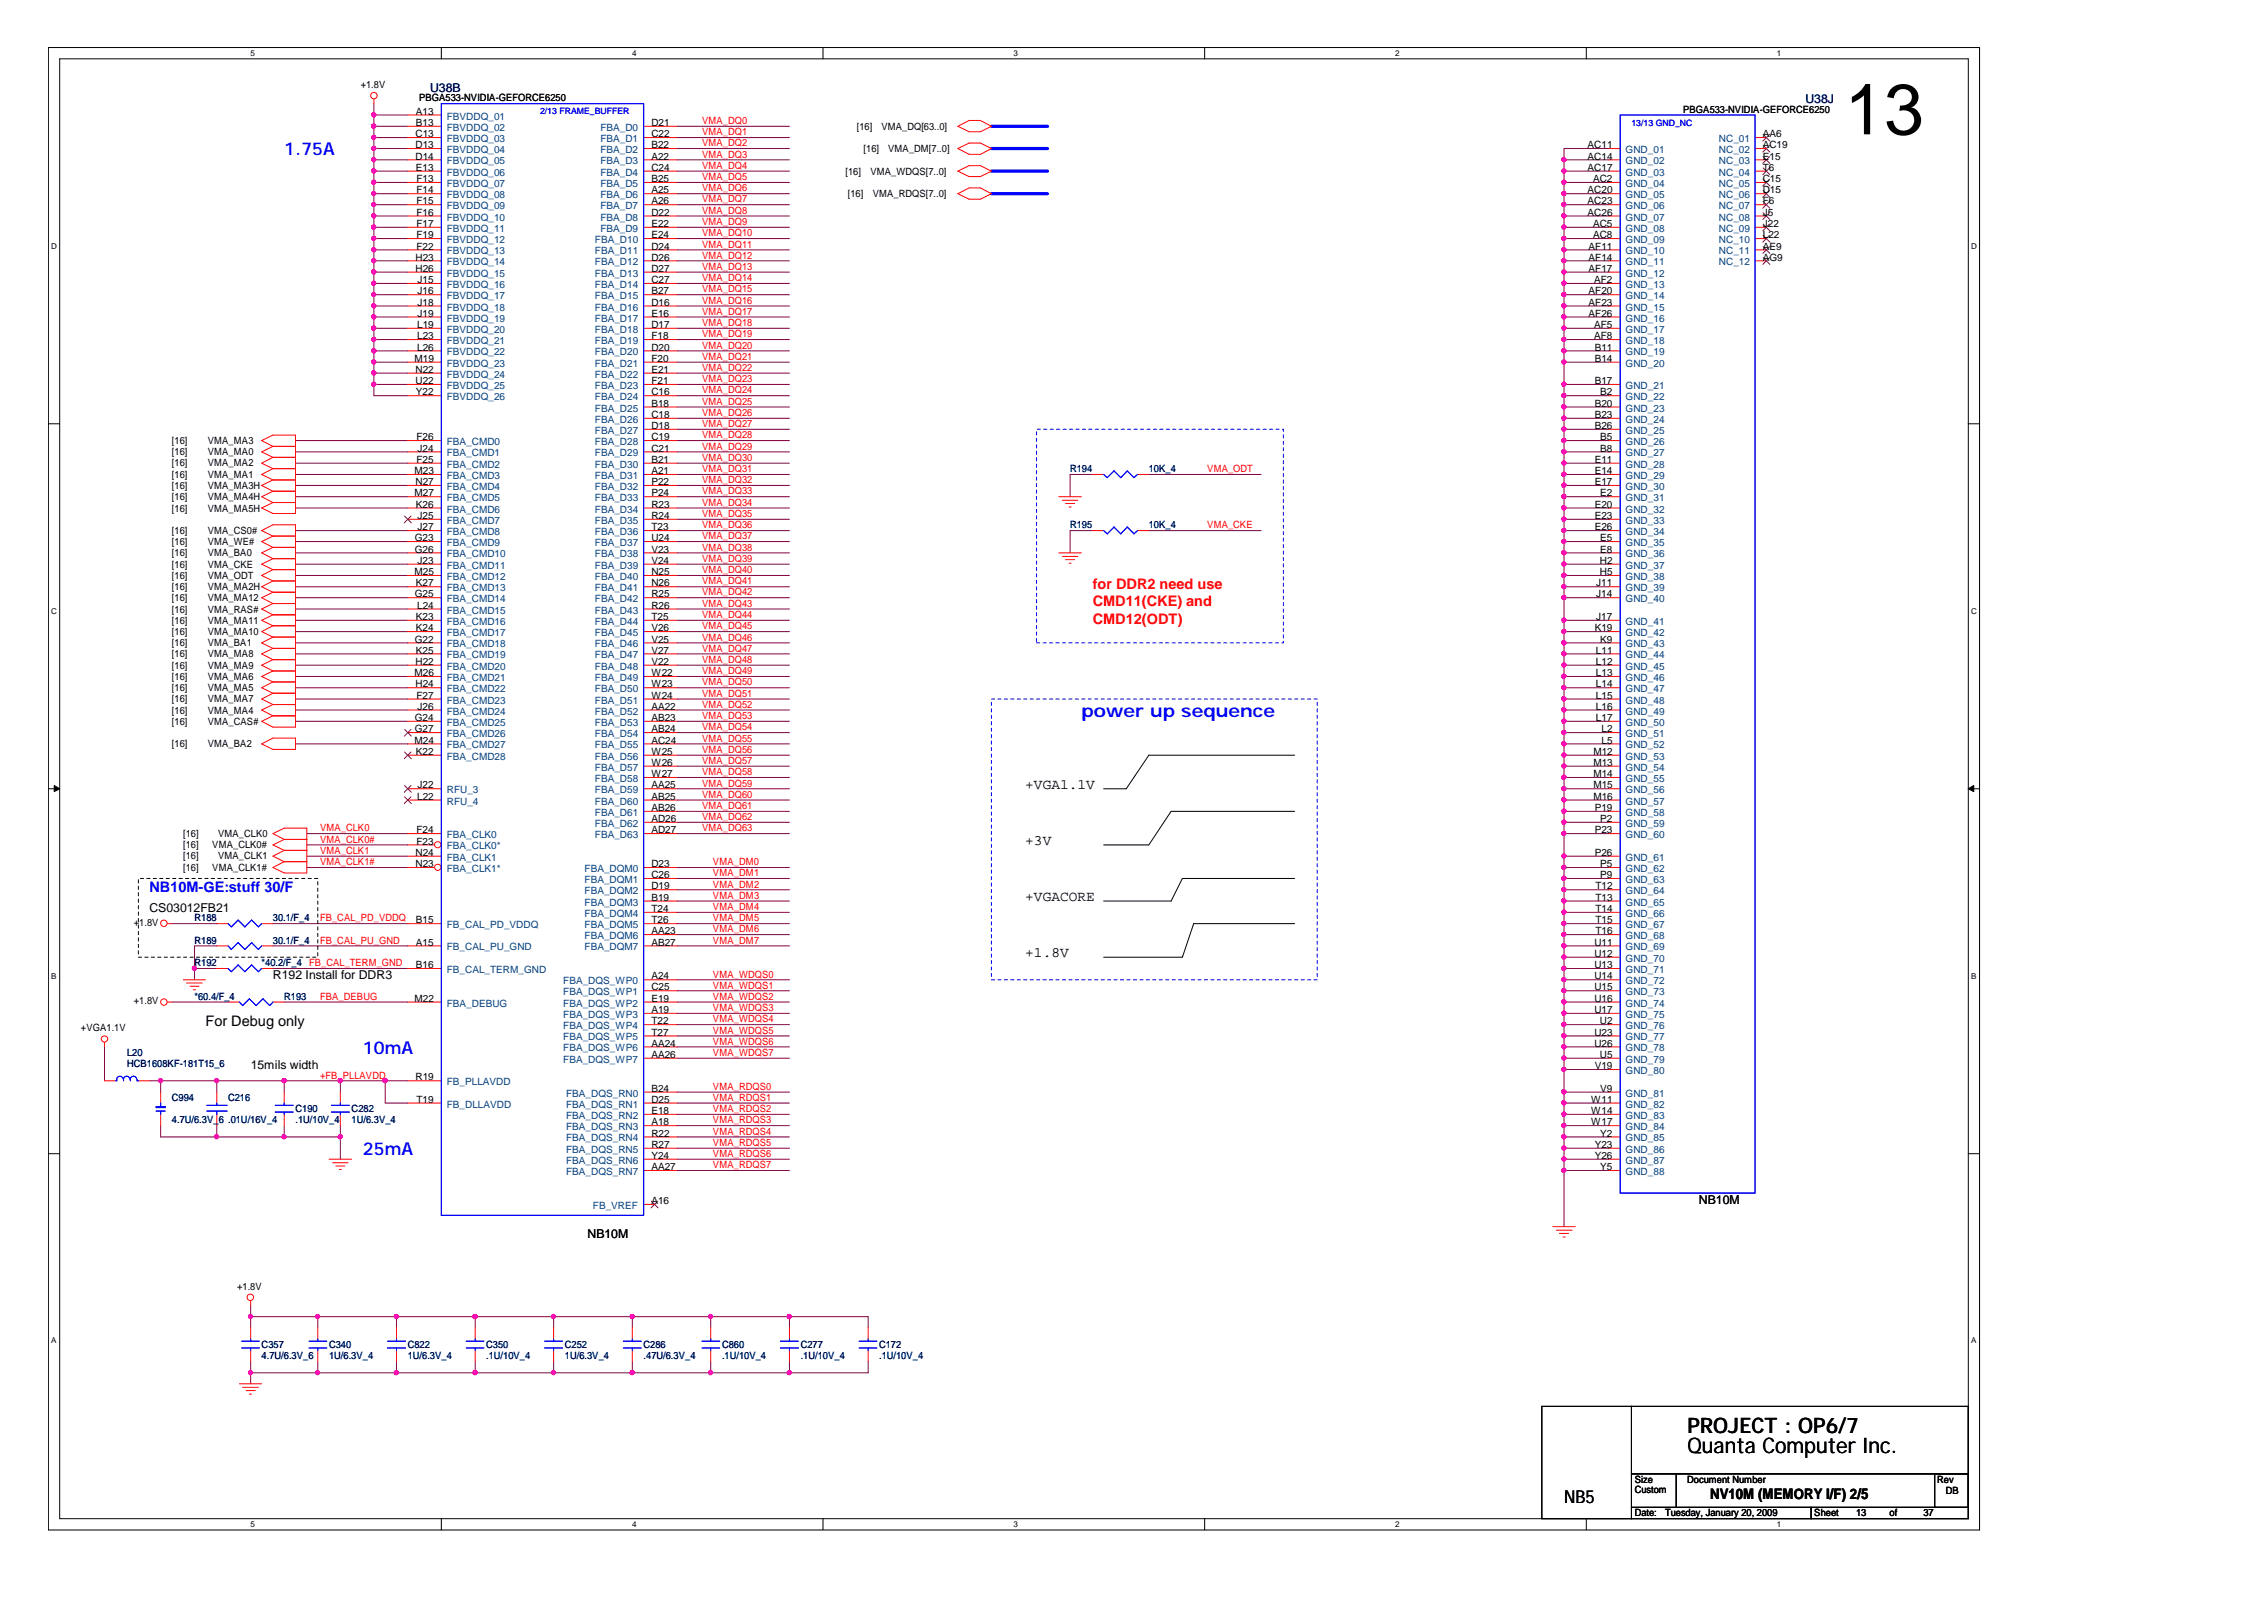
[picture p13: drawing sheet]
<svg xmlns="http://www.w3.org/2000/svg" width="297mm" height="210mm" viewBox="0 0 297 210" stroke-linecap="round" stroke-linejoin="round" font-family="sans-serif">
<defs><g id="words">
<text font-size="9.4" x="242.1" y="17.6">13</text>
<g font-size="2.8">
<text x="221.4" y="190.6">Quanta Computer Inc.</text>
<text x="221.4" y="188">PROJECT : OP6/7</text>
</g>
<g font-size="2.3" fill="#00f">
<text x="37.3" y="20.4">1.75A</text>
<text x="141.9" y="94">power up sequence</text>
<text x="47.6" y="138.2">10mA</text>
<text x="47.6" y="151.5">25mA</text>
</g>
<text font-size="2.3" x="205.2" y="197.1">NB5</text>
<g font-size="1.9" fill="#f00">
<text x="143.4" y="77.3">for DDR2 need use</text>
<text x="143.4" y="79.6">CMD11(CKE) and</text>
<text x="143.4" y="81.8">CMD12(ODT)</text>
</g>
<g font-size="1.9">
<text x="134.5" y="103.5">+VGA1.1V</text>
<text x="134.5" y="110.8">+3V</text>
<text x="134.5" y="118.2">+VGACORE</text>
<text x="134.5" y="125.6">+1.8V</text>
<text x="27" y="134.6">For Debug only</text>
<text x="224.4" y="196.6">NV10M (MEMORY I/F) 2/5</text>
</g>
<text font-size="1.9" fill="#00f" x="19.6" y="117">NB10M-GE:stuff 30/F</text>
<g font-size="1.6" fill="#000080">
<text x="56.4" y="12.1">U38B</text>
<text x="236.9" y="13.6">U38J</text>
</g>
<g font-size="1.6">
<text x="19.6" y="119.6">CS03012FB21</text>
<text x="35.8" y="128.5">R192 Install for DDR3</text>
<text x="32.9" y="140.3">15mils width</text>
<text x="222.9" y="158">NB10M</text>
<text x="77.1" y="162.4">NB10M</text>
</g>
<g font-size="1.3">
<text x="47.3" y="11.6">+1.8V</text>
<text x="54.6" y="16.5">B13</text>
<text x="54.6" y="15">A13</text>
<text x="55" y="13.3">PBGA533-NVIDIA-GEFORCE6250</text>
<text x="85.5" y="16.5">D21</text>
<text x="112.4" y="17">[16]</text>
<text x="115.7" y="17">VMA_DQ[63..0]</text>
<text x="220.9" y="14.8">PBGA533-NVIDIA-GEFORCE6250</text>
<text x="54.5" y="20.9">D14</text>
<text x="54.5" y="19.4">D13</text>
<text x="54.5" y="18">C13</text>
<text x="54.6" y="22.4">E13</text>
<text x="54.7" y="23.9">F13</text>
<text x="85.5" y="23.9">B25</text>
<text x="85.5" y="22.4">C24</text>
<text x="85.5" y="20.9">A22</text>
<text x="85.5" y="19.4">B22</text>
<text x="85.5" y="18">C22</text>
<text x="111" y="22.9">[16]</text>
<text x="113.3" y="20">[16]</text>
<text x="114.2" y="22.9">VMA_WDQS[7..0]</text>
<text x="116.5" y="20">VMA_DM[7..0]</text>
<text x="208.3" y="22.4">AC17</text>
<text x="208.3" y="20.9">AC14</text>
<text x="208.3" y="19.4">AC11</text>
<text x="209" y="23.9">AC2</text>
<text x="231.3" y="22.4">T6</text>
<text x="231.3" y="20.9">E15</text>
<text x="231.3" y="19.4">AC19</text>
<text x="231.3" y="18">AA6</text>
<text x="231.3" y="23.9">C15</text>
<text x="54.7" y="29.8">F17</text>
<text x="54.7" y="28.3">F16</text>
<text x="54.7" y="26.8">F15</text>
<text x="54.7" y="25.4">F14</text>
<text x="85.5" y="29.8">E22</text>
<text x="85.5" y="28.3">D22</text>
<text x="85.5" y="26.8">A26</text>
<text x="85.5" y="25.4">A25</text>
<text x="111.3" y="25.8">[16]</text>
<text x="114.5" y="25.8">VMA_RDQS[7..0]</text>
<text x="208.3" y="28.3">AC26</text>
<text x="208.3" y="26.8">AC23</text>
<text x="208.3" y="25.4">AC20</text>
<text x="209" y="29.8">AC5</text>
<text x="231.3" y="25.4">D15</text>
<text x="231.3" y="26.8">F6</text>
<text x="231.3" y="28.3">J5</text>
<text x="231.3" y="29.8">J22</text>
<text x="54.5" y="35.7">H26</text>
<text x="54.5" y="34.2">H23</text>
<text x="54.7" y="32.7">F22</text>
<text x="54.7" y="31.3">F19</text>
<text x="85.5" y="35.7">D27</text>
<text x="85.5" y="34.2">D26</text>
<text x="85.5" y="32.7">D24</text>
<text x="85.5" y="31.3">E24</text>
<text x="208.4" y="35.7">AF17</text>
<text x="208.4" y="34.2">AF14</text>
<text x="208.4" y="32.7">AF11</text>
<text x="209" y="31.3">AC8</text>
<text x="231.3" y="31.3">L22</text>
<text x="231.3" y="32.7">AE9</text>
<text x="231.3" y="34.2">AG9</text>
<text x="54.8" y="41.5">J19</text>
<text x="54.8" y="40.1">J18</text>
<text x="54.8" y="38.6">J16</text>
<text x="54.8" y="37.1">J15</text>
<text x="85.5" y="41.5">E16</text>
<text x="85.5" y="40.1">D16</text>
<text x="85.5" y="38.6">B27</text>
<text x="85.5" y="37.1">C27</text>
<text x="208.4" y="41.5">AF26</text>
<text x="208.4" y="40.1">AF23</text>
<text x="208.4" y="38.6">AF20</text>
<text x="209.2" y="37.1">AF2</text>
<text x="54.4" y="47.5">M19</text>
<text x="54.7" y="46">L26</text>
<text x="54.7" y="44.5">L23</text>
<text x="54.7" y="43">L19</text>
<text x="85.5" y="47.5">F20</text>
<text x="85.5" y="46">D20</text>
<text x="85.5" y="44.5">F18</text>
<text x="85.5" y="43">D17</text>
<text x="209.2" y="44.5">AF8</text>
<text x="209.2" y="43">AF5</text>
<text x="209.3" y="47.5">B14</text>
<text x="209.3" y="46">B11</text>
<text x="54.5" y="50.4">U22</text>
<text x="54.5" y="48.9">N22</text>
<text x="54.6" y="51.9">Y22</text>
<text x="85.5" y="53.4">B18</text>
<text x="85.5" y="51.9">C16</text>
<text x="85.5" y="50.4">F21</text>
<text x="85.5" y="48.9">E21</text>
<text x="209.3" y="53.4">B20</text>
<text x="209.3" y="50.4">B17</text>
<text x="210" y="51.9">B2</text>
<text x="22.6" y="58.3">[16]</text>
<text x="22.6" y="59.7">[16]</text>
<text x="27.3" y="58.3">VMA_MA3</text>
<text x="27.3" y="59.7">VMA_MA0</text>
<text x="54.7" y="57.8">F26</text>
<text x="54.8" y="59.2">J24</text>
<text x="85.5" y="59.2">C21</text>
<text x="85.5" y="57.8">C19</text>
<text x="85.5" y="56.3">D18</text>
<text x="85.5" y="54.8">C18</text>
<text x="209.3" y="56.3">B26</text>
<text x="209.3" y="54.8">B23</text>
<text x="210" y="59.2">B8</text>
<text x="210" y="57.8">B5</text>
<text x="22.6" y="61.2">[16]</text>
<text x="22.6" y="62.7">[16]</text>
<text x="22.6" y="64.1">[16]</text>
<text x="22.6" y="65.6">[16]</text>
<text x="27.3" y="61.2">VMA_MA2</text>
<text x="27.3" y="62.7">VMA_MA1</text>
<text x="27.3" y="64.1">VMA_MA3H</text>
<text x="27.3" y="65.6">VMA_MA4H</text>
<text x="54.4" y="65.1">M27</text>
<text x="54.4" y="62.2">M23</text>
<text x="54.5" y="63.6">N27</text>
<text x="54.7" y="60.7">F25</text>
<text x="85.5" y="65.1">P24</text>
<text x="85.5" y="63.6">P22</text>
<text x="85.5" y="62.2">A21</text>
<text x="85.5" y="60.7">B21</text>
<text x="209.3" y="63.6">E17</text>
<text x="209.3" y="62.2">E14</text>
<text x="209.3" y="60.7">E11</text>
<text x="210" y="65.1">E2</text>
<text x="22.6" y="67.1">[16]</text>
<text x="22.6" y="70">[16]</text>
<text x="22.6" y="71.5">[16]</text>
<text x="27.3" y="67.1">VMA_MA5H</text>
<text x="27.3" y="70">VMA_CS0#</text>
<text x="27.3" y="71.5">VMA_WE#</text>
<text x="54.4" y="71">G23</text>
<text x="54.6" y="66.6">K26</text>
<text x="54.8" y="69.6">J27</text>
<text x="54.8" y="68.1">J25</text>
<text x="85.5" y="71">U24</text>
<text x="85.5" y="69.6">T23</text>
<text x="85.5" y="68.1">R24</text>
<text x="85.5" y="66.6">R23</text>
<text x="209.3" y="69.6">E26</text>
<text x="209.3" y="68.1">E23</text>
<text x="209.3" y="66.6">E20</text>
<text x="210" y="71">E5</text>
<text x="22.6" y="73">[16]</text>
<text x="22.6" y="74.5">[16]</text>
<text x="22.6" y="75.9">[16]</text>
<text x="22.6" y="77.4">[16]</text>
<text x="27.3" y="73">VMA_BA0</text>
<text x="27.3" y="74.5">VMA_CKE</text>
<text x="27.3" y="75.9">VMA_ODT</text>
<text x="27.3" y="77.4">VMA_MA2H</text>
<text x="54.4" y="75.5">M25</text>
<text x="54.4" y="72.5">G26</text>
<text x="54.6" y="76.9">K27</text>
<text x="54.8" y="74">J23</text>
<text x="85.5" y="76.9">N26</text>
<text x="85.5" y="75.5">N25</text>
<text x="85.5" y="74">V24</text>
<text x="85.5" y="72.5">V23</text>
<text x="209.5" y="76.9">J11</text>
<text x="209.9" y="75.5">H5</text>
<text x="209.9" y="74">H2</text>
<text x="210" y="72.5">E8</text>
<text x="22.6" y="81.8">[16]</text>
<text x="22.6" y="78.9">[16]</text>
<text x="22.6" y="80.4">[16]</text>
<text x="22.6" y="83.3">[16]</text>
<text x="27.3" y="81.8">VMA_MA11</text>
<text x="27.3" y="78.9">VMA_MA12</text>
<text x="27.3" y="80.4">VMA_RAS#</text>
<text x="27.3" y="83.3">VMA_MA10</text>
<text x="54.4" y="78.4">G25</text>
<text x="54.6" y="82.8">K24</text>
<text x="54.6" y="81.3">K23</text>
<text x="54.7" y="79.9">L24</text>
<text x="85.5" y="82.8">V26</text>
<text x="85.5" y="81.3">T25</text>
<text x="85.5" y="79.9">R26</text>
<text x="85.5" y="78.4">R25</text>
<text x="209.3" y="82.8">K19</text>
<text x="209.5" y="81.3">J17</text>
<text x="209.5" y="78.4">J14</text>
<text x="22.6" y="84.8">[16]</text>
<text x="22.6" y="86.2">[16]</text>
<text x="22.6" y="87.7">[16]</text>
<text x="22.6" y="89.2">[16]</text>
<text x="27.3" y="84.8">VMA_BA1</text>
<text x="27.3" y="86.2">VMA_MA8</text>
<text x="27.3" y="87.7">VMA_MA9</text>
<text x="27.3" y="89.2">VMA_MA6</text>
<text x="54.4" y="88.7">M26</text>
<text x="54.4" y="84.3">G22</text>
<text x="54.5" y="87.2">H22</text>
<text x="54.6" y="85.7">K25</text>
<text x="85.5" y="88.7">W22</text>
<text x="85.5" y="87.2">V22</text>
<text x="85.5" y="85.7">V27</text>
<text x="85.5" y="84.3">V25</text>
<text x="209.4" y="88.7">L13</text>
<text x="209.4" y="87.2">L12</text>
<text x="209.4" y="85.7">L11</text>
<text x="210" y="84.3">K9</text>
<text x="22.6" y="92.1">[16]</text>
<text x="22.6" y="90.6">[16]</text>
<text x="22.6" y="93.6">[16]</text>
<text x="22.6" y="95.1">[16]</text>
<text x="27.3" y="92.1">VMA_MA7</text>
<text x="27.3" y="90.6">VMA_MA5</text>
<text x="27.3" y="93.6">VMA_MA4</text>
<text x="27.3" y="95.1">VMA_CAS#</text>
<text x="54.4" y="94.6">G24</text>
<text x="54.5" y="90.2">H24</text>
<text x="54.7" y="91.7">F27</text>
<text x="54.8" y="93.1">J26</text>
<text x="85.5" y="94.6">AB23</text>
<text x="85.5" y="93.1">AA22</text>
<text x="85.5" y="91.7">W24</text>
<text x="85.5" y="90.2">W23</text>
<text x="209.4" y="94.6">L17</text>
<text x="209.4" y="93.1">L16</text>
<text x="209.4" y="91.7">L15</text>
<text x="209.4" y="90.2">L14</text>
<text x="22.6" y="98">[16]</text>
<text x="27.3" y="98">VMA_BA2</text>
<text x="54.4" y="97.6">M24</text>
<text x="54.4" y="96.1">G27</text>
<text x="54.6" y="99">K22</text>
<text x="85.5" y="102">W27</text>
<text x="85.5" y="100.5">W26</text>
<text x="85.5" y="99">W25</text>
<text x="85.5" y="97.6">AC24</text>
<text x="85.5" y="96.1">AB24</text>
<text x="209.1" y="102">M14</text>
<text x="209.1" y="100.5">M13</text>
<text x="209.1" y="99">M12</text>
<text x="210.1" y="97.6">L5</text>
<text x="210.1" y="96.1">L2</text>
<text x="54.7" y="104.9">L22</text>
<text x="54.8" y="103.4">J22</text>
<text x="85.5" y="107.8">AD26</text>
<text x="85.5" y="106.4">AB26</text>
<text x="85.5" y="104.9">AB25</text>
<text x="85.5" y="103.4">AA25</text>
<text x="209.1" y="104.9">M16</text>
<text x="209.1" y="103.4">M15</text>
<text x="209.3" y="106.4">P19</text>
<text x="210" y="107.8">P2</text>
<text x="24" y="112.7">[16]</text>
<text x="24" y="111.3">[16]</text>
<text x="24" y="109.8">[16]</text>
<text x="27.9" y="111.3">VMA_CLK0#</text>
<text x="28.6" y="112.7">VMA_CLK1</text>
<text x="28.6" y="109.8">VMA_CLK0</text>
<text x="54.5" y="113.8">N23</text>
<text x="54.5" y="112.3">N24</text>
<text x="54.7" y="110.8">F23</text>
<text x="54.7" y="109.3">F24</text>
<text x="85.5" y="113.8">D23</text>
<text x="85.5" y="109.3">AD27</text>
<text x="209.3" y="112.3">P26</text>
<text x="209.3" y="109.3">P23</text>
<text x="210" y="113.8">P5</text>
<text x="24" y="114.2">[16]</text>
<text x="27.9" y="114.2">VMA_CLK1#</text>
<text x="85.5" y="119.6">T24</text>
<text x="85.5" y="118.2">B19</text>
<text x="85.5" y="116.7">D19</text>
<text x="85.5" y="115.2">C26</text>
<text x="209.3" y="119.6">T14</text>
<text x="209.3" y="118.2">T13</text>
<text x="209.3" y="116.7">T12</text>
<text x="210" y="115.2">P9</text>
<text x="17.6" y="121.5">+1.8V</text>
<text x="54.6" y="124.1">A15</text>
<text x="54.6" y="121.1">B15</text>
<text x="85.5" y="124.1">AB27</text>
<text x="85.5" y="122.6">AA23</text>
<text x="85.5" y="121.1">T26</text>
<text x="209.2" y="125.5">U12</text>
<text x="209.2" y="124.1">U11</text>
<text x="209.3" y="122.6">T16</text>
<text x="209.3" y="121.1">T15</text>
<text x="17.6" y="131.8">+1.8V</text>
<text x="54.4" y="131.4">M22</text>
<text x="54.6" y="127">B16</text>
<text x="85.5" y="131.4">E19</text>
<text x="85.5" y="129.9">C25</text>
<text x="85.5" y="128.5">A24</text>
<text x="209.2" y="131.4">U16</text>
<text x="209.2" y="129.9">U15</text>
<text x="209.2" y="128.5">U14</text>
<text x="209.2" y="127">U13</text>
<text x="10.6" y="135.3">+VGA1.1V</text>
<text x="85.5" y="137.3">AA24</text>
<text x="85.5" y="135.9">T27</text>
<text x="85.5" y="134.4">T22</text>
<text x="85.5" y="132.9">A19</text>
<text x="209.2" y="137.3">U26</text>
<text x="209.2" y="135.9">U23</text>
<text x="209.2" y="132.9">U17</text>
<text x="209.9" y="134.4">U2</text>
<text x="54.5" y="141.7">R19</text>
<text x="85.5" y="143.2">B24</text>
<text x="85.5" y="138.8">AA26</text>
<text x="209.3" y="140.3">V19</text>
<text x="209.9" y="138.8">U5</text>
<text x="210" y="143.2">V9</text>
<text x="54.7" y="144.7">T19</text>
<text x="85.5" y="149.1">R22</text>
<text x="85.5" y="147.6">A18</text>
<text x="85.5" y="146.1">E18</text>
<text x="85.5" y="144.7">D25</text>
<text x="208.8" y="147.6">W17</text>
<text x="208.8" y="146.1">W14</text>
<text x="208.8" y="144.7">W11</text>
<text x="210" y="149.1">Y2</text>
<text x="85.5" y="153.5">AA27</text>
<text x="85.5" y="152">Y24</text>
<text x="85.5" y="150.6">R27</text>
<text x="209.3" y="152">Y26</text>
<text x="209.3" y="150.6">Y23</text>
<text x="210" y="153.5">Y5</text>
<text x="85.5" y="158">A16</text>
<text x="31.1" y="169.2">+1.8V</text>
<text x="214.5" y="194.5">Size</text>
<text x="214.5" y="195.8">Custom</text>
<text x="221.4" y="194.5">Document Number</text>
<text x="254.2" y="194.5">Rev</text>
<text x="255.3" y="196">DB</text>
<text x="214.5" y="198.9">Date:</text>
<text x="218.5" y="198.9">Tuesday, January 20, 2009</text>
<text x="238.1" y="198.9">Sheet</text>
<text x="243.5" y="198.9">13</text>
<text x="247.9" y="198.9">of</text>
<text x="252.4" y="198.9">37</text>
</g>
<g font-size="1.3" fill="#004080">
<text x="58.6" y="17.2">FBVDDQ_02</text>
<text x="58.6" y="15.7">FBVDDQ_01</text>
<text x="78.8" y="17.2">FBA_D0</text>
<text x="58.6" y="23">FBVDDQ_06</text>
<text x="58.6" y="21.6">FBVDDQ_05</text>
<text x="58.6" y="20.1">FBVDDQ_04</text>
<text x="58.6" y="18.6">FBVDDQ_03</text>
<text x="78.8" y="23">FBA_D4</text>
<text x="78.8" y="21.6">FBA_D3</text>
<text x="78.8" y="20.1">FBA_D2</text>
<text x="78.8" y="18.6">FBA_D1</text>
<text x="213.3" y="23">GND_03</text>
<text x="213.3" y="21.6">GND_02</text>
<text x="213.3" y="20.1">GND_01</text>
<text x="225.6" y="23">NC_04</text>
<text x="225.6" y="21.6">NC_03</text>
<text x="225.6" y="20.1">NC_02</text>
<text x="225.6" y="18.6">NC_01</text>
<text x="58.6" y="28.9">FBVDDQ_10</text>
<text x="58.6" y="27.4">FBVDDQ_09</text>
<text x="58.6" y="26">FBVDDQ_08</text>
<text x="58.6" y="24.5">FBVDDQ_07</text>
<text x="78.8" y="28.9">FBA_D8</text>
<text x="78.8" y="27.4">FBA_D7</text>
<text x="78.8" y="26">FBA_D6</text>
<text x="78.8" y="24.5">FBA_D5</text>
<text x="213.3" y="28.9">GND_07</text>
<text x="213.3" y="27.4">GND_06</text>
<text x="213.3" y="26">GND_05</text>
<text x="213.3" y="24.5">GND_04</text>
<text x="225.6" y="24.5">NC_05</text>
<text x="225.6" y="26">NC_06</text>
<text x="225.6" y="27.4">NC_07</text>
<text x="225.6" y="28.9">NC_08</text>
<text x="58.6" y="34.8">FBVDDQ_14</text>
<text x="58.6" y="33.4">FBVDDQ_13</text>
<text x="58.6" y="31.9">FBVDDQ_12</text>
<text x="58.6" y="30.4">FBVDDQ_11</text>
<text x="78.1" y="34.8">FBA_D12</text>
<text x="78.1" y="33.4">FBA_D11</text>
<text x="78.1" y="31.9">FBA_D10</text>
<text x="78.8" y="30.4">FBA_D9</text>
<text x="213.3" y="34.8">GND_11</text>
<text x="213.3" y="33.4">GND_10</text>
<text x="213.3" y="31.9">GND_09</text>
<text x="213.3" y="30.4">GND_08</text>
<text x="225.6" y="30.4">NC_09</text>
<text x="225.6" y="31.9">NC_10</text>
<text x="225.6" y="33.4">NC_11</text>
<text x="225.6" y="34.8">NC_12</text>
<text x="58.6" y="40.7">FBVDDQ_18</text>
<text x="58.6" y="39.3">FBVDDQ_17</text>
<text x="58.6" y="37.8">FBVDDQ_16</text>
<text x="58.6" y="36.3">FBVDDQ_15</text>
<text x="78.1" y="40.7">FBA_D16</text>
<text x="78.1" y="39.3">FBA_D15</text>
<text x="78.1" y="37.8">FBA_D14</text>
<text x="78.1" y="36.3">FBA_D13</text>
<text x="213.3" y="40.7">GND_15</text>
<text x="213.3" y="39.3">GND_14</text>
<text x="213.3" y="37.8">GND_13</text>
<text x="213.3" y="36.3">GND_12</text>
<text x="58.6" y="46.6">FBVDDQ_22</text>
<text x="58.6" y="45.1">FBVDDQ_21</text>
<text x="58.6" y="43.7">FBVDDQ_20</text>
<text x="58.6" y="42.2">FBVDDQ_19</text>
<text x="78.1" y="46.6">FBA_D20</text>
<text x="78.1" y="45.1">FBA_D19</text>
<text x="78.1" y="43.7">FBA_D18</text>
<text x="78.1" y="42.2">FBA_D17</text>
<text x="213.3" y="46.6">GND_19</text>
<text x="213.3" y="45.1">GND_18</text>
<text x="213.3" y="43.7">GND_17</text>
<text x="213.3" y="42.2">GND_16</text>
<text x="58.6" y="52.5">FBVDDQ_26</text>
<text x="58.6" y="51">FBVDDQ_25</text>
<text x="58.6" y="49.5">FBVDDQ_24</text>
<text x="58.6" y="48.1">FBVDDQ_23</text>
<text x="78.1" y="54">FBA_D25</text>
<text x="78.1" y="52.5">FBA_D24</text>
<text x="78.1" y="51">FBA_D23</text>
<text x="78.1" y="49.5">FBA_D22</text>
<text x="78.1" y="48.1">FBA_D21</text>
<text x="213.3" y="54">GND_23</text>
<text x="213.3" y="52.5">GND_22</text>
<text x="213.3" y="51">GND_21</text>
<text x="213.3" y="48.1">GND_20</text>
<text x="58.6" y="59.9">FBA_CMD1</text>
<text x="58.6" y="58.4">FBA_CMD0</text>
<text x="78.1" y="59.9">FBA_D29</text>
<text x="78.1" y="58.4">FBA_D28</text>
<text x="78.1" y="56.9">FBA_D27</text>
<text x="78.1" y="55.5">FBA_D26</text>
<text x="213.3" y="59.9">GND_27</text>
<text x="213.3" y="58.4">GND_26</text>
<text x="213.3" y="56.9">GND_25</text>
<text x="213.3" y="55.5">GND_24</text>
<text x="58.6" y="65.8">FBA_CMD5</text>
<text x="58.6" y="64.3">FBA_CMD4</text>
<text x="58.6" y="62.8">FBA_CMD3</text>
<text x="58.6" y="61.4">FBA_CMD2</text>
<text x="78.1" y="65.8">FBA_D33</text>
<text x="78.1" y="64.3">FBA_D32</text>
<text x="78.1" y="62.8">FBA_D31</text>
<text x="78.1" y="61.4">FBA_D30</text>
<text x="213.3" y="65.8">GND_31</text>
<text x="213.3" y="64.3">GND_30</text>
<text x="213.3" y="62.8">GND_29</text>
<text x="213.3" y="61.4">GND_28</text>
<text x="58.6" y="71.6">FBA_CMD9</text>
<text x="58.6" y="70.2">FBA_CMD8</text>
<text x="58.6" y="68.7">FBA_CMD7</text>
<text x="58.6" y="67.2">FBA_CMD6</text>
<text x="78.1" y="71.6">FBA_D37</text>
<text x="78.1" y="70.2">FBA_D36</text>
<text x="78.1" y="68.7">FBA_D35</text>
<text x="78.1" y="67.2">FBA_D34</text>
<text x="213.3" y="71.6">GND_35</text>
<text x="213.3" y="70.2">GND_34</text>
<text x="213.3" y="68.7">GND_33</text>
<text x="213.3" y="67.2">GND_32</text>
<text x="58.6" y="77.6">FBA_CMD13</text>
<text x="58.6" y="76.1">FBA_CMD12</text>
<text x="58.6" y="74.6">FBA_CMD11</text>
<text x="58.6" y="73.1">FBA_CMD10</text>
<text x="78.1" y="77.6">FBA_D41</text>
<text x="78.1" y="76.1">FBA_D40</text>
<text x="78.1" y="74.6">FBA_D39</text>
<text x="78.1" y="73.1">FBA_D38</text>
<text x="213.3" y="77.6">GND_39</text>
<text x="213.3" y="76.1">GND_38</text>
<text x="213.3" y="74.6">GND_37</text>
<text x="213.3" y="73.1">GND_36</text>
<text x="58.6" y="83.5">FBA_CMD17</text>
<text x="58.6" y="82">FBA_CMD16</text>
<text x="58.6" y="80.5">FBA_CMD15</text>
<text x="58.6" y="79">FBA_CMD14</text>
<text x="78.1" y="83.5">FBA_D45</text>
<text x="78.1" y="82">FBA_D44</text>
<text x="78.1" y="80.5">FBA_D43</text>
<text x="78.1" y="79">FBA_D42</text>
<text x="213.3" y="83.5">GND_42</text>
<text x="213.3" y="82">GND_41</text>
<text x="213.3" y="79">GND_40</text>
<text x="58.6" y="89.3">FBA_CMD21</text>
<text x="58.6" y="87.9">FBA_CMD20</text>
<text x="58.6" y="86.4">FBA_CMD19</text>
<text x="58.6" y="84.9">FBA_CMD18</text>
<text x="78.1" y="89.3">FBA_D49</text>
<text x="78.1" y="87.9">FBA_D48</text>
<text x="78.1" y="86.4">FBA_D47</text>
<text x="78.1" y="84.9">FBA_D46</text>
<text x="213.3" y="89.3">GND_46</text>
<text x="213.3" y="87.9">GND_45</text>
<text x="213.3" y="86.4">GND_44</text>
<text x="213.3" y="84.9">GND_43</text>
<text x="58.6" y="95.2">FBA_CMD25</text>
<text x="58.6" y="93.7">FBA_CMD24</text>
<text x="58.6" y="92.3">FBA_CMD23</text>
<text x="58.6" y="90.8">FBA_CMD22</text>
<text x="78.1" y="95.2">FBA_D53</text>
<text x="78.1" y="93.7">FBA_D52</text>
<text x="78.1" y="92.3">FBA_D51</text>
<text x="78.1" y="90.8">FBA_D50</text>
<text x="213.3" y="95.2">GND_50</text>
<text x="213.3" y="93.7">GND_49</text>
<text x="213.3" y="92.3">GND_48</text>
<text x="213.3" y="90.8">GND_47</text>
<text x="58.6" y="99.7">FBA_CMD28</text>
<text x="58.6" y="98.2">FBA_CMD27</text>
<text x="58.6" y="96.7">FBA_CMD26</text>
<text x="78.1" y="101.1">FBA_D57</text>
<text x="78.1" y="99.7">FBA_D56</text>
<text x="78.1" y="98.2">FBA_D55</text>
<text x="78.1" y="96.7">FBA_D54</text>
<text x="213.3" y="101.1">GND_54</text>
<text x="213.3" y="99.7">GND_53</text>
<text x="213.3" y="98.2">GND_52</text>
<text x="213.3" y="96.7">GND_51</text>
<text x="58.6" y="105.6">RFU_4</text>
<text x="58.6" y="104.1">RFU_3</text>
<text x="78.1" y="107">FBA_D61</text>
<text x="78.1" y="105.6">FBA_D60</text>
<text x="78.1" y="104.1">FBA_D59</text>
<text x="78.1" y="102.6">FBA_D58</text>
<text x="213.3" y="107">GND_58</text>
<text x="213.3" y="105.6">GND_57</text>
<text x="213.3" y="104.1">GND_56</text>
<text x="213.3" y="102.6">GND_55</text>
<text x="58.6" y="112.9">FBA_CLK1</text>
<text x="58.6" y="111.4">FBA_CLK0*</text>
<text x="58.6" y="110">FBA_CLK0</text>
<text x="78.1" y="110">FBA_D63</text>
<text x="78.1" y="108.5">FBA_D62</text>
<text x="213.3" y="112.9">GND_61</text>
<text x="213.3" y="110">GND_60</text>
<text x="213.3" y="108.5">GND_59</text>
<text x="58.6" y="114.4">FBA_CLK1*</text>
<text x="76.7" y="118.8">FBA_DQM3</text>
<text x="76.7" y="117.3">FBA_DQM2</text>
<text x="76.7" y="115.8">FBA_DQM1</text>
<text x="76.7" y="114.4">FBA_DQM0</text>
<text x="213.3" y="118.8">GND_65</text>
<text x="213.3" y="117.3">GND_64</text>
<text x="213.3" y="115.8">GND_63</text>
<text x="213.3" y="114.4">GND_62</text>
<text x="58.6" y="124.7">FB_CAL_PU_GND</text>
<text x="58.6" y="121.8">FB_CAL_PD_VDDQ</text>
<text x="76.7" y="124.7">FBA_DQM7</text>
<text x="76.7" y="123.2">FBA_DQM6</text>
<text x="76.7" y="121.8">FBA_DQM5</text>
<text x="76.7" y="120.3">FBA_DQM4</text>
<text x="213.3" y="124.7">GND_69</text>
<text x="213.3" y="123.2">GND_68</text>
<text x="213.3" y="121.8">GND_67</text>
<text x="213.3" y="120.3">GND_66</text>
<text x="58.6" y="127.6">FB_CAL_TERM_GND</text>
<text x="73.9" y="130.6">FBA_DQS_WP1</text>
<text x="73.9" y="129.1">FBA_DQS_WP0</text>
<text x="213.3" y="130.6">GND_73</text>
<text x="213.3" y="129.1">GND_72</text>
<text x="213.3" y="127.6">GND_71</text>
<text x="213.3" y="126.2">GND_70</text>
<text x="58.6" y="132.1">FBA_DEBUG</text>
<text x="73.9" y="137.9">FBA_DQS_WP6</text>
<text x="73.9" y="136.5">FBA_DQS_WP5</text>
<text x="73.9" y="135">FBA_DQS_WP4</text>
<text x="73.9" y="133.5">FBA_DQS_WP3</text>
<text x="73.9" y="132.1">FBA_DQS_WP2</text>
<text x="213.3" y="137.9">GND_78</text>
<text x="213.3" y="136.5">GND_77</text>
<text x="213.3" y="135">GND_76</text>
<text x="213.3" y="133.5">GND_75</text>
<text x="213.3" y="132.1">GND_74</text>
<text x="58.6" y="142.4">FB_PLLAVDD</text>
<text x="73.9" y="139.4">FBA_DQS_WP7</text>
<text x="74.3" y="143.9">FBA_DQS_RN0</text>
<text x="213.3" y="143.9">GND_81</text>
<text x="213.3" y="140.9">GND_80</text>
<text x="213.3" y="139.4">GND_79</text>
<text x="58.6" y="145.3">FB_DLLAVDD</text>
<text x="74.3" y="149.7">FBA_DQS_RN4</text>
<text x="74.3" y="148.3">FBA_DQS_RN3</text>
<text x="74.3" y="146.8">FBA_DQS_RN2</text>
<text x="74.3" y="145.3">FBA_DQS_RN1</text>
<text x="213.3" y="149.7">GND_85</text>
<text x="213.3" y="148.3">GND_84</text>
<text x="213.3" y="146.8">GND_83</text>
<text x="213.3" y="145.3">GND_82</text>
<text x="74.3" y="154.1">FBA_DQS_RN7</text>
<text x="74.3" y="152.7">FBA_DQS_RN6</text>
<text x="74.3" y="151.2">FBA_DQS_RN5</text>
<text x="213.3" y="154.1">GND_88</text>
<text x="213.3" y="152.7">GND_87</text>
<text x="213.3" y="151.2">GND_86</text>
<text x="77.8" y="158.6">FB_VREF</text>
</g>
<g font-size="1.3" fill="#f00">
<text x="92.1" y="16.3">VMA_DQ0</text>
<text x="92.1" y="17.8">VMA_DQ1</text>
<text x="92.1" y="20.7">VMA_DQ3</text>
<text x="92.1" y="19.2">VMA_DQ2</text>
<text x="92.1" y="22.2">VMA_DQ4</text>
<text x="92.1" y="23.6">VMA_DQ5</text>
<text x="92.1" y="25.1">VMA_DQ6</text>
<text x="92.1" y="28">VMA_DQ8</text>
<text x="92.1" y="26.6">VMA_DQ7</text>
<text x="92.1" y="29.5">VMA_DQ9</text>
<text x="92.1" y="31">VMA_DQ10</text>
<text x="92.1" y="33.9">VMA_DQ12</text>
<text x="92.1" y="32.5">VMA_DQ11</text>
<text x="92.1" y="35.4">VMA_DQ13</text>
<text x="92.1" y="38.4">VMA_DQ15</text>
<text x="92.1" y="36.9">VMA_DQ14</text>
<text x="92.1" y="39.8">VMA_DQ16</text>
<text x="92.1" y="41.3">VMA_DQ17</text>
<text x="92.1" y="44.3">VMA_DQ19</text>
<text x="92.1" y="45.7">VMA_DQ20</text>
<text x="92.1" y="42.8">VMA_DQ18</text>
<text x="92.1" y="47.2">VMA_DQ21</text>
<text x="92.1" y="48.7">VMA_DQ22</text>
<text x="92.1" y="51.6">VMA_DQ24</text>
<text x="92.1" y="50.1">VMA_DQ23</text>
<text x="92.1" y="53.1">VMA_DQ25</text>
<text x="92.1" y="54.6">VMA_DQ26</text>
<text x="92.1" y="56">VMA_DQ27</text>
<text x="92.1" y="57.5">VMA_DQ28</text>
<text x="92.1" y="59">VMA_DQ29</text>
<text x="92.1" y="60.5">VMA_DQ30</text>
<text x="92.1" y="61.9">VMA_DQ31</text>
<text x="92.1" y="63.4">VMA_DQ32</text>
<text x="92.1" y="64.9">VMA_DQ33</text>
<text x="158.4" y="61.9">VMA_ODT</text>
<text x="92.1" y="66.4">VMA_DQ34</text>
<text x="92.1" y="67.8">VMA_DQ35</text>
<text x="92.1" y="69.3">VMA_DQ36</text>
<text x="92.1" y="70.8">VMA_DQ37</text>
<text x="158.4" y="69.3">VMA_CKE</text>
<text x="92.1" y="73.7">VMA_DQ39</text>
<text x="92.1" y="72.2">VMA_DQ38</text>
<text x="92.1" y="75.2">VMA_DQ40</text>
<text x="92.1" y="76.7">VMA_DQ41</text>
<text x="92.1" y="78.1">VMA_DQ42</text>
<text x="92.1" y="79.6">VMA_DQ43</text>
<text x="92.1" y="81.1">VMA_DQ44</text>
<text x="92.1" y="82.6">VMA_DQ45</text>
<text x="92.1" y="84">VMA_DQ46</text>
<text x="92.1" y="85.5">VMA_DQ47</text>
<text x="92.1" y="88.4">VMA_DQ49</text>
<text x="92.1" y="89.9">VMA_DQ50</text>
<text x="92.1" y="87">VMA_DQ48</text>
<text x="92.1" y="91.4">VMA_DQ51</text>
<text x="92.1" y="92.9">VMA_DQ52</text>
<text x="92.1" y="94.3">VMA_DQ53</text>
<text x="92.1" y="95.8">VMA_DQ54</text>
<text x="92.1" y="97.3">VMA_DQ55</text>
<text x="92.1" y="98.8">VMA_DQ56</text>
<text x="92.1" y="100.2">VMA_DQ57</text>
<text x="92.1" y="101.7">VMA_DQ58</text>
<text x="92.1" y="103.2">VMA_DQ59</text>
<text x="92.1" y="104.7">VMA_DQ60</text>
<text x="92.1" y="106.1">VMA_DQ61</text>
<text x="92.1" y="107.6">VMA_DQ62</text>
<text x="42" y="109.1">VMA_CLK0</text>
<text x="42" y="113.5">VMA_CLK1#</text>
<text x="42" y="110.5">VMA_CLK0#</text>
<text x="42" y="112">VMA_CLK1</text>
<text x="92.1" y="109.1">VMA_DQ63</text>
<text x="93.6" y="113.5">VMA_DM0</text>
<text x="93.6" y="114.9">VMA_DM1</text>
<text x="93.6" y="116.4">VMA_DM2</text>
<text x="93.6" y="119.4">VMA_DM4</text>
<text x="93.6" y="117.9">VMA_DM3</text>
<text x="42" y="123.8">FB_CAL_PU_GND</text>
<text x="42" y="120.9">FB_CAL_PD_VDDQ</text>
<text x="93.6" y="120.9">VMA_DM5</text>
<text x="93.6" y="122.3">VMA_DM6</text>
<text x="93.6" y="123.8">VMA_DM7</text>
<text x="40.6" y="126.8">FB_CAL_TERM_GND</text>
<text x="42" y="131.2">FBA_DEBUG</text>
<text x="93.6" y="128.2">VMA_WDQS0</text>
<text x="93.6" y="129.7">VMA_WDQS1</text>
<text x="93.6" y="131.2">VMA_WDQS2</text>
<text x="93.6" y="134.1">VMA_WDQS4</text>
<text x="93.6" y="132.6">VMA_WDQS3</text>
<text x="93.6" y="137">VMA_WDQS6</text>
<text x="93.6" y="135.6">VMA_WDQS5</text>
<text x="42" y="141.5">+FB_PLLAVDD</text>
<text x="93.6" y="143">VMA_RDQS0</text>
<text x="93.6" y="138.5">VMA_WDQS7</text>
<text x="93.6" y="147.4">VMA_RDQS3</text>
<text x="93.6" y="145.9">VMA_RDQS2</text>
<text x="93.6" y="144.4">VMA_RDQS1</text>
<text x="93.6" y="148.9">VMA_RDQS4</text>
<text x="93.6" y="151.8">VMA_RDQS6</text>
<text x="93.6" y="150.3">VMA_RDQS5</text>
<text x="93.6" y="153.3">VMA_RDQS7</text>
</g>
<g font-size="1.3" fill="#000080">
<text x="140.4" y="61.9">R194</text>
<text x="150.7" y="61.9">10K_4</text>
<text x="140.4" y="69.3">R195</text>
<text x="150.7" y="69.3">10K_4</text>
<text x="25.5" y="123.8">R189</text>
<text x="25.5" y="120.9">R188</text>
<text x="35.8" y="123.8">30.1/F_4</text>
<text x="35.8" y="120.9">30.1/F_4</text>
<text x="25.5" y="131.2">*60.4/F_4</text>
<text x="25.5" y="126.8">R192</text>
<text x="34.3" y="126.8">*40.2/F_4</text>
<text x="37.3" y="131.2">R193</text>
<text x="16.7" y="138.5">L20</text>
<text x="16.7" y="140">HCB1608KF-181T15_6</text>
<text x="22.6" y="144.5">C994</text>
<text x="22.6" y="147.4">4.7U/6.3V_6 .01U/16V_4</text>
<text x="29.9" y="144.5">C216</text>
<text x="38.8" y="145.9">C190</text>
<text x="38.8" y="147.4">.1U/10V_4</text>
<text x="46.1" y="145.9">C282</text>
<text x="46.1" y="147.4">1U/6.3V_4</text>
<text x="34.3" y="176.8">C357</text>
<text x="34.3" y="178.3">4.7U/6.3V_6</text>
<text x="43.2" y="176.8">C340</text>
<text x="43.2" y="178.3">1U/6.3V_4</text>
<text x="53.5" y="176.8">C822</text>
<text x="53.5" y="178.3">1U/6.3V_4</text>
<text x="63.8" y="176.8">C350</text>
<text x="63.8" y="178.3">.1U/10V_4</text>
<text x="74.1" y="176.8">C252</text>
<text x="74.1" y="178.3">1U/6.3V_4</text>
<text x="84.5" y="176.8">C286</text>
<text x="84.5" y="178.3">.47U/6.3V_4</text>
<text x="94.7" y="176.8">C860</text>
<text x="94.7" y="178.3">.1U/10V_4</text>
<text x="105.1" y="176.8">C277</text>
<text x="105.1" y="178.3">.1U/10V_4</text>
<text x="115.4" y="176.8">C172</text>
<text x="115.4" y="178.3">.1U/10V_4</text>
</g>
<g font-size="1.1">
<text x="32.9" y="7.4">5</text>
<text x="82.9" y="7.4">4</text>
<text x="133" y="7.4">3</text>
<text x="183.1" y="7.4">2</text>
<text x="233.2" y="7.4">1</text>
<text x="6.7" y="32.6">D</text>
<text x="258.7" y="32.6">D</text>
<text x="6.7" y="80.5">C</text>
<text x="258.7" y="80.5">C</text>
<text x="6.7" y="128.4">B</text>
<text x="258.7" y="128.4">B</text>
<text x="6.7" y="176.2">A</text>
<text x="258.7" y="176.2">A</text>
<text x="32.9" y="200.4">5</text>
<text x="82.9" y="200.4">4</text>
<text x="133" y="200.4">3</text>
<text x="183.1" y="200.4">2</text>
<text x="233.2" y="200.4">1</text>
</g>
<g font-size="1.1" fill="#00f">
<text x="70.9" y="15">2/13 FRAME_BUFFER</text>
<text x="214.1" y="16.5">13/13 GND_NC</text>
</g>
</g></defs>
<g fill="none" stroke="#000" stroke-width=".13">
<path d="M6.3 6.2h253.5v194.5h-253.5zM7.8 7.7h250.5v191.5h-250.5zM57.9 6.2v1.5M108 6.2v1.5M158.1 6.2v1.5M208.2 6.2v1.5M6.3 55.6h1.5M258.3 55.6h1.5M169.9 99.1h-19.2l-2.9 4.4h-3M6.3 103.5h1.5M169.9 115.2h-14.7l-1.5 3h-8.9M169.9 106.4h-16.2l-3 4.4h-5.9"/>
<path d="M258.3 103.5h1.5M169.9 121.2h-13.3l-1.4 4.4h-10.4M6.3 151.4h1.5M258.3 151.4h1.5M57.9 199.2v1.5M108 199.2v1.5M158.1 199.2v1.5M202.3 184.5h11.8v14.7h-11.8zM208.2 199.2v1.5M214.1 184.5h44.2v8.9h-44.2zM214.1 193.4h5.9v4.4h-5.9zM214.1 197.8h23.6v1.4h-23.6z"/>
<path d="M220 193.4h38.3v4.4h-38.3zM237.7 197.8h20.6v1.4h-20.6zM253.9 193.4h4.4v4.4h-4.4z"/>
</g>
<g fill="#000" stroke="#000" stroke-width=".13">
<path d="M7.1 103.1l.7 .4-.7 .4z" fill-rule="evenodd"/>
<path d="M258.3 103.5l.7-.4v.8z" fill-rule="evenodd"/>
</g>
<g fill="none" stroke="#800040" stroke-width=".13">
<path d="M49.1 13.6v38.3h4.4M49.1 19.5h4.4M49.1 16.6h4.4M49.1 18h4.4M49.1 15.1h4.4M88.9 19.5h14.7M88.9 16.6h14.7M88.9 18h14.7M211.1 19.5h-5.9v141.4M49.1 38.7h4.4M49.1 37.2h4.4M49.1 34.2h4.4"/>
<path d="M49.1 32.8h4.4M49.1 31.3h4.4M49.1 35.7h4.4M49.1 26.9h4.4M49.1 25.4h4.4M49.1 28.3h4.4M49.1 29.8h4.4M49.1 22.5h4.4M49.1 23.9h4.4M49.1 21h4.4M88.9 38.7h14.7M88.9 37.2h14.7"/>
<path d="M88.9 34.2h14.7M88.9 32.8h14.7M88.9 31.3h14.7M88.9 35.7h14.7M88.9 26.9h14.7M88.9 25.4h14.7M88.9 28.3h14.7M88.9 29.8h14.7M88.9 22.5h14.7M88.9 23.9h14.7M88.9 21h14.7M205.2 38.7h5.9"/>
<path d="M205.2 37.2h5.9M205.2 34.2h5.9M205.2 32.8h5.9M205.2 31.3h5.9M205.2 35.7h5.9M205.2 26.9h5.9M205.2 25.4h5.9M205.2 28.3h5.9M205.2 29.8h5.9M205.2 22.5h5.9M205.2 23.9h5.9M205.2 21h5.9"/>
<path d="M38.8 59.3h14.7M38.8 57.8h14.7M49.1 50.4h4.4M49.1 47.5h4.4M49.1 46h4.4M49.1 44.5h4.4M49.1 43.1h4.4M49.1 41.6h4.4M49.1 40.1h4.4M49.1 49h4.4M88.9 59.3h14.7M88.9 57.8h14.7"/>
<path d="M88.9 56.3h14.7M88.9 54.9h14.7M88.9 53.4h14.7M88.9 51.9h14.7M88.9 50.4h14.7M88.9 47.5h14.7M88.9 46h14.7M88.9 44.5h14.7M88.9 43.1h14.7M88.9 41.6h14.7M88.9 40.1h14.7M88.9 49h14.7"/>
<path d="M205.2 59.3h5.9M205.2 57.8h5.9M205.2 56.3h5.9M205.2 54.9h5.9M205.2 53.4h5.9M205.2 51.9h5.9M205.2 50.4h5.9M205.2 47.5h5.9M205.2 46h5.9M205.2 44.5h5.9M205.2 43.1h5.9M205.2 41.6h5.9"/>
<path d="M205.2 40.1h5.9M38.8 62.2h14.7M38.8 60.8h14.7M38.8 65.2h14.7M38.8 63.7h14.7M38.8 66.6h14.7M38.8 74h14.7M38.8 71h14.7M38.8 77h14.7M38.8 72.5h14.7M38.8 79.9h14.7M38.8 75.5h14.7"/>
<path d="M38.8 78.4h14.7M38.8 69.6h14.7M88.9 62.2h14.7M88.9 60.8h14.7M88.9 65.2h14.7M88.9 63.7h14.7M88.9 66.6h14.7M88.9 74h14.7M88.9 71h14.7M88.9 77h14.7M88.9 72.5h14.7M88.9 79.9h14.7"/>
<path d="M88.9 75.5h14.7M88.9 78.4h14.7M88.9 69.6h14.7M88.9 68.1h14.7M143.4 62.2h-3v3M143.4 69.6h-3v2.9M150.7 62.2h14.8M150.7 69.6h14.8M205.2 62.2h5.9M205.2 60.8h5.9M205.2 65.2h5.9M205.2 63.7h5.9"/>
<path d="M205.2 66.6h5.9M205.2 74h5.9M205.2 71h5.9M205.2 77h5.9M205.2 72.5h5.9M205.2 75.5h5.9M205.2 78.4h5.9M205.2 69.6h5.9M205.2 68.1h5.9M38.8 82.9h14.7M38.8 85.8h14.7M38.8 91.7h14.7"/>
<path d="M38.8 88.7h14.7M38.8 84.3h14.7M38.8 94.6h14.7M38.8 87.3h14.7M38.8 90.2h14.7M38.8 81.4h14.7M38.8 93.1h14.7M38.8 97.6h14.7M88.9 82.9h14.7M88.9 85.8h14.7M88.9 91.7h14.7M88.9 88.7h14.7"/>
<path d="M88.9 84.3h14.7M88.9 94.6h14.7M88.9 87.3h14.7M88.9 90.2h14.7M88.9 81.4h14.7M88.9 93.1h14.7M88.9 99.1h14.7M88.9 97.6h14.7M88.9 96.1h14.7M205.2 82.9h5.9M205.2 85.8h5.9M205.2 91.7h5.9"/>
<path d="M205.2 88.7h5.9M205.2 84.3h5.9M205.2 94.6h5.9M205.2 87.3h5.9M205.2 90.2h5.9M205.2 81.4h5.9M205.2 93.1h5.9M205.2 99.1h5.9M205.2 97.6h5.9M205.2 96.1h5.9M40.3 113.8h13.2M40.3 112.3h13.2"/>
<path d="M40.3 109.4h13.2M40.3 110.8h13.2M88.9 100.5h14.7M88.9 119.7h14.7M88.9 116.7h14.7M88.9 118.2h14.7M88.9 113.8h14.7M88.9 115.2h14.7M88.9 109.4h14.7M88.9 107.9h14.7M88.9 106.4h14.7M88.9 103.5h14.7"/>
<path d="M88.9 105h14.7M88.9 102h14.7M205.2 100.5h5.9M205.2 119.7h5.9M205.2 116.7h5.9M205.2 118.2h5.9M205.2 113.8h5.9M205.2 115.2h5.9M205.2 112.3h5.9M205.2 109.4h5.9M205.2 107.9h5.9M205.2 106.4h5.9"/>
<path d="M205.2 103.5h5.9M205.2 105h5.9M205.2 102h5.9M13.7 137.3v4.5M22.6 131.5h7.3M22.6 121.2h5.8M25.5 127.1h2.9M28.4 124.1h-2.9v4.4M35.8 127.1h17.7M35.8 124.1h17.7M35.8 121.2h17.7M37.3 131.5h16.2"/>
<path d="M88.9 137.3h14.7M88.9 138.8h14.7M88.9 132.9h14.7M88.9 131.5h14.7M88.9 134.4h14.7M88.9 135.9h14.7M88.9 128.5h14.7M88.9 130h14.7M88.9 124.1h14.7M88.9 122.6h14.7M88.9 121.2h14.7M205.2 127.1h5.9"/>
<path d="M205.2 137.3h5.9M205.2 138.8h5.9M205.2 132.9h5.9M205.2 131.5h5.9M205.2 134.4h5.9M205.2 135.9h5.9M205.2 128.5h5.9M205.2 130h5.9M205.2 125.6h5.9M205.2 124.1h5.9M205.2 122.6h5.9M205.2 121.2h5.9"/>
<path d="M19.6 141.8h33.9M21.1 147.7v1.5h23.6M21.1 141.8v1.5M28.4 141.8v1.5M28.4 147.7v1.5M37.3 141.8v1.5M37.3 147.7v1.5M44.7 141.8v1.5M44.7 147.7v4.4M50.5 141.8v2.9h3M88.9 153.6h14.7M88.9 152.1h14.7"/>
<path d="M88.9 150.6h14.7M88.9 147.7h14.7M88.9 146.2h14.7M88.9 144.7h14.7M88.9 149.2h14.7M88.9 143.3h14.7M205.2 153.6h5.9M205.2 152.1h5.9M205.2 150.6h5.9M205.2 147.7h5.9M205.2 146.2h5.9M205.2 144.7h5.9"/>
<path d="M205.2 149.2h5.9M205.2 140.3h5.9M205.2 143.3h5.9M32.9 172.7h81v1.5M32.9 171.3v2.9M32.9 178.6v2.9M41.7 172.7v1.5M41.7 178.6v1.5M52 172.7v1.5M52 178.6v1.5M62.4 172.7v1.5M62.4 178.6v1.5"/>
<path d="M72.6 172.7v1.5M72.6 178.6v1.5M83 172.7v1.5M83 178.6v1.5M93.3 172.7v1.5M93.3 178.6v1.5M103.6 172.7v1.5M103.6 178.6v1.5M113.9 178.6v1.5h-81"/>
</g>
<g fill="#f0f" stroke="#f0f" stroke-width=".13">
<circle cx="21.1" cy="141.8" r=".29"/>
<circle cx="25.5" cy="127" r=".29"/>
<circle cx="205.2" cy="130" r=".29"/>
<circle cx="205.2" cy="23.9" r=".29"/>
<circle cx="205.2" cy="35.7" r=".29"/>
<circle cx="205.2" cy="37.2" r=".29"/>
<circle cx="205.2" cy="47.5" r=".29"/>
<circle cx="205.2" cy="26.8" r=".29"/>
<circle cx="205.2" cy="124.1" r=".29"/>
<circle cx="205.2" cy="41.6" r=".29"/>
<circle cx="205.2" cy="87.2" r=".29"/>
<circle cx="205.2" cy="88.7" r=".29"/>
<circle cx="205.2" cy="90.2" r=".29"/>
<circle cx="205.2" cy="94.6" r=".29"/>
<circle cx="205.2" cy="91.7" r=".29"/>
<circle cx="205.2" cy="93.1" r=".29"/>
<circle cx="205.2" cy="107.9" r=".29"/>
<circle cx="205.2" cy="96.1" r=".29"/>
<circle cx="205.2" cy="113.8" r=".29"/>
<circle cx="205.2" cy="150.6" r=".29"/>
<circle cx="205.2" cy="53.4" r=".29"/>
<circle cx="205.2" cy="54.9" r=".29"/>
<circle cx="205.2" cy="68.1" r=".29"/>
<circle cx="205.2" cy="116.7" r=".29"/>
<circle cx="205.2" cy="69.6" r=".29"/>
<circle cx="205.2" cy="132.9" r=".29"/>
<circle cx="205.2" cy="44.5" r=".29"/>
<circle cx="205.2" cy="127" r=".29"/>
<circle cx="205.2" cy="122.6" r=".29"/>
<circle cx="205.2" cy="43" r=".29"/>
<circle cx="205.2" cy="38.6" r=".29"/>
<circle cx="205.2" cy="82.8" r=".29"/>
<circle cx="205.2" cy="125.5" r=".29"/>
<circle cx="205.2" cy="84.3" r=".29"/>
<circle cx="205.2" cy="112.3" r=".29"/>
<circle cx="205.2" cy="134.4" r=".29"/>
<circle cx="205.2" cy="128.5" r=".29"/>
<circle cx="205.2" cy="28.3" r=".29"/>
<circle cx="205.2" cy="140.3" r=".29"/>
<circle cx="205.2" cy="40.1" r=".29"/>
<circle cx="205.2" cy="131.4" r=".29"/>
<circle cx="205.2" cy="50.4" r=".29"/>
<circle cx="205.2" cy="135.9" r=".29"/>
<circle cx="205.2" cy="51.9" r=".29"/>
<circle cx="205.2" cy="25.4" r=".29"/>
<circle cx="205.2" cy="119.7" r=".29"/>
<circle cx="205.2" cy="137.3" r=".29"/>
<circle cx="205.2" cy="104.9" r=".29"/>
<circle cx="205.2" cy="106.4" r=".29"/>
<circle cx="205.2" cy="22.4" r=".29"/>
<circle cx="205.2" cy="34.2" r=".29"/>
<circle cx="205.2" cy="144.7" r=".29"/>
<circle cx="205.2" cy="97.6" r=".29"/>
<circle cx="205.2" cy="57.8" r=".29"/>
<circle cx="205.2" cy="59.3" r=".29"/>
<circle cx="205.2" cy="109.3" r=".29"/>
<circle cx="205.2" cy="56.3" r=".29"/>
<circle cx="205.2" cy="60.7" r=".29"/>
<circle cx="205.2" cy="62.2" r=".29"/>
<circle cx="205.2" cy="63.7" r=".29"/>
<circle cx="205.2" cy="65.1" r=".29"/>
<circle cx="205.2" cy="72.5" r=".29"/>
<circle cx="205.2" cy="74" r=".29"/>
<circle cx="205.2" cy="66.6" r=".29"/>
<circle cx="205.2" cy="71" r=".29"/>
<circle cx="205.2" cy="75.5" r=".29"/>
<circle cx="205.2" cy="76.9" r=".29"/>
<circle cx="205.2" cy="78.4" r=".29"/>
<circle cx="205.2" cy="152" r=".29"/>
<circle cx="205.2" cy="100.5" r=".29"/>
<circle cx="205.2" cy="147.6" r=".29"/>
<circle cx="205.2" cy="102" r=".29"/>
<circle cx="205.2" cy="99" r=".29"/>
<circle cx="205.2" cy="81.4" r=".29"/>
<circle cx="205.2" cy="85.8" r=".29"/>
<circle cx="205.2" cy="46" r=".29"/>
<circle cx="205.2" cy="32.8" r=".29"/>
<circle cx="205.2" cy="31.3" r=".29"/>
<circle cx="205.2" cy="29.8" r=".29"/>
<circle cx="205.2" cy="20.9" r=".29"/>
<circle cx="205.2" cy="153.5" r=".29"/>
<circle cx="205.2" cy="146.2" r=".29"/>
<circle cx="205.2" cy="149.1" r=".29"/>
<circle cx="205.2" cy="138.8" r=".29"/>
<circle cx="205.2" cy="143.2" r=".29"/>
<circle cx="205.2" cy="121.1" r=".29"/>
<circle cx="205.2" cy="118.2" r=".29"/>
<circle cx="205.2" cy="115.2" r=".29"/>
<circle cx="205.2" cy="103.5" r=".29"/>
<circle cx="44.6" cy="141.8" r=".29"/>
<circle cx="37.3" cy="149.1" r=".29"/>
<circle cx="50.5" cy="141.8" r=".29"/>
<circle cx="28.4" cy="141.8" r=".29"/>
<circle cx="37.3" cy="141.8" r=".29"/>
<circle cx="44.6" cy="149.1" r=".29"/>
<circle cx="28.4" cy="149.1" r=".29"/>
<circle cx="49" cy="44.5" r=".29"/>
<circle cx="49" cy="26.8" r=".29"/>
<circle cx="49" cy="28.3" r=".29"/>
<circle cx="49" cy="29.8" r=".29"/>
<circle cx="49" cy="47.5" r=".29"/>
<circle cx="49" cy="31.3" r=".29"/>
<circle cx="49" cy="48.9" r=".29"/>
<circle cx="49" cy="32.8" r=".29"/>
<circle cx="49" cy="34.2" r=".29"/>
<circle cx="49" cy="16.5" r=".29"/>
<circle cx="49" cy="15.1" r=".29"/>
<circle cx="49" cy="35.7" r=".29"/>
<circle cx="49" cy="18" r=".29"/>
<circle cx="49" cy="19.5" r=".29"/>
<circle cx="49" cy="37.2" r=".29"/>
<circle cx="49" cy="38.6" r=".29"/>
<circle cx="49" cy="20.9" r=".29"/>
<circle cx="49" cy="50.4" r=".29"/>
<circle cx="49" cy="43" r=".29"/>
<circle cx="49" cy="40.1" r=".29"/>
<circle cx="49" cy="22.4" r=".29"/>
<circle cx="49" cy="41.6" r=".29"/>
<circle cx="49" cy="46" r=".29"/>
<circle cx="49" cy="23.9" r=".29"/>
<circle cx="49" cy="25.4" r=".29"/>
<circle cx="103.6" cy="172.7" r=".29"/>
<circle cx="41.7" cy="180.1" r=".29"/>
<circle cx="93.2" cy="172.7" r=".29"/>
<circle cx="103.6" cy="180.1" r=".29"/>
<circle cx="93.2" cy="180.1" r=".29"/>
<circle cx="32.9" cy="172.7" r=".29"/>
<circle cx="32.9" cy="180.1" r=".29"/>
<circle cx="72.6" cy="172.7" r=".29"/>
<circle cx="82.9" cy="172.7" r=".29"/>
<circle cx="82.9" cy="180.1" r=".29"/>
<circle cx="62.3" cy="172.7" r=".29"/>
<circle cx="52" cy="172.7" r=".29"/>
<circle cx="41.7" cy="172.7" r=".29"/>
<circle cx="62.3" cy="180.1" r=".29"/>
<circle cx="52" cy="180.1" r=".29"/>
<circle cx="72.6" cy="180.1" r=".29"/>
</g>
<path d="M130.1 16.6h7.4M130.1 19.5h7.4M130.1 22.5h7.4M130.1 25.4h7.4" fill="none" stroke="#00f" stroke-width=".42"/>
<g fill="none" stroke="#f00" stroke-width=".13">
<path d="M49.1 13v.6M84.5 19.5h4.4M84.5 18h4.4M84.5 16.6h4.4M125.7 16.6l1.5-.8h1.5l1.4 .8-1.4 .7h-1.5zM125.7 19.5l1.5-.7h1.5l1.4 .7-1.4 .7h-1.5zM84.5 38.7h4.4M84.5 37.2h4.4M84.5 35.7h4.4M84.5 34.2h4.4M84.5 32.8h4.4M84.5 31.3h4.4"/>
<path d="M84.5 29.8h4.4M84.5 28.3h4.4M84.5 26.9h4.4M84.5 25.4h4.4M84.5 23.9h4.4M84.5 22.5h4.4M84.5 21h4.4M125.7 22.5l1.5-.8h1.5l1.4 .8-1.4 .7h-1.5zM125.7 25.4l1.5-.7h1.5l1.4 .7-1.4 .7h-1.5zM35.8 58.6l-1.5-.8 1.5-.7h3v10.3h-3l-1.5-.8 1.5-.7M35.8 58.6h3M35.8 58.6l-1.5 .7 1.5 .7"/>
<path d="M84.5 59.3h4.4M84.5 57.8h4.4M84.5 56.3h4.4M84.5 54.9h4.4M84.5 53.4h4.4M84.5 51.9h4.4M84.5 50.4h4.4M84.5 49h4.4M84.5 47.5h4.4M84.5 46h4.4M84.5 44.5h4.4M84.5 43.1h4.4"/>
<path d="M84.5 41.6h4.4M84.5 40.1h4.4M35.8 65.9h3M35.8 70.3l-1.5-.7 1.5-.8h3v26.6h-3l-1.5-.8 1.5-.7M35.8 70.3h3M35.8 70.3l-1.5 .7 1.5 .8M35.8 71.8h3M35.8 71.8l-1.5 .7 1.5 .8M35.8 73.3h3M35.8 73.3l-1.5 .7 1.5 .7M35.8 74.7h3M35.8 74.7l-1.5 .8 1.5 .7"/>
<path d="M35.8 76.2h3M35.8 76.2l-1.5 .8 1.5 .7M35.8 77.7h3M35.8 77.7l-1.5 .7 1.5 .8M35.8 79.2h3M35.8 79.2l-1.5 .7 1.5 .8M35.8 60h3M35.8 60l-1.5 .8 1.5 .7M35.8 61.5h3M35.8 61.5l-1.5 .7 1.5 .8M35.8 63h3M35.8 63l-1.5 .7 1.5 .7"/>
<path d="M35.8 64.4h3M35.8 64.4l-1.5 .8 1.5 .7M84.5 72.5h4.4M84.5 65.2h4.4M84.5 69.6h4.4M84.5 79.9h4.4M84.5 78.4h4.4M84.5 77h4.4M84.5 75.5h4.4M84.5 74h4.4M84.5 71h4.4M84.5 68.1h4.4"/>
<path d="M84.5 66.6h4.4M84.5 63.7h4.4M84.5 62.2h4.4M84.5 60.8h4.4M138.9 72.5h3M138.9 65.2h3M139.4 73h2M139.4 65.6h2M139.8 73.4h1.2M139.8 66.1h1.2M140.3 73.9h.2M140.3 66.5h.2"/>
<path d="M143.4 69.6h1.4M149.3 69.6h1.4M34.3 97.6l1.5-.8h3v1.5h-3zM35.8 80.7l-1.5 .7 1.5 .7M35.8 80.7h3M35.8 82.1h3M35.8 90.9l-1.5 .8 1.5 .7M35.8 90.9h3M35.8 92.4h3M35.8 82.1l-1.5 .8 1.5 .7M35.8 83.6h3M35.8 83.6l-1.5 .7 1.5 .8"/>
<path d="M35.8 85.1h3M35.8 85.1l-1.5 .7 1.5 .7M35.8 86.5h3M35.8 86.5l-1.5 .8 1.5 .7M35.8 88h3M35.8 88l-1.5 .7 1.5 .8M35.8 89.5h3M35.8 89.5l-1.5 .7 1.5 .7M35.8 92.4l-1.5 .7 1.5 .8M35.8 93.9h3M84.5 99.1h4.4M84.5 97.6h4.4"/>
<path d="M84.5 96.1h4.4M84.5 94.6h4.4M84.5 93.1h4.4M84.5 91.7h4.4M84.5 90.2h4.4M84.5 88.7h4.4M84.5 87.3h4.4M84.5 85.8h4.4M84.5 84.3h4.4M84.5 82.9h4.4M84.5 81.4h4.4M37.3 111.6h3"/>
<path d="M37.3 111.6l-1.5 .7 1.5 .7M37.3 113h3M37.3 110.1l-1.5-.7 1.5-.8h3v5.9h-3l-1.5-.7 1.5-.8M37.3 110.1h3M37.3 110.1l-1.5 .7 1.5 .8M84.5 119.7h4.4M84.5 118.2h4.4M84.5 116.7h4.4M84.5 115.2h4.4M84.5 113.8h4.4M84.5 109.4h4.4M84.5 107.9h4.4"/>
<path d="M84.5 106.4h4.4M84.5 105h4.4M84.5 103.5h4.4M84.5 102h4.4M84.5 100.5h4.4M13.7 136.8v.5M22 131.5h.6M22 121.2h.6M24 128.5h3M24.5 129h2M24.9 129.4h1.2M25.4 129.9h.3"/>
<path d="M28.4 124.1h1.5M29.9 131.5h1.5M34.3 124.1h1.5M35.8 131.5h1.5M53.5 131.5h4.4M53.5 121.2h4.4M53.5 124.1h4.4M53.5 127.1h4.4M84.5 131.5h4.4M84.5 121.2h4.4M84.5 128.5h4.4M84.5 124.1h4.4"/>
<path d="M84.5 138.8h4.4M84.5 137.3h4.4M84.5 135.9h4.4M84.5 134.4h4.4M84.5 132.9h4.4M84.5 130h4.4M84.5 122.6h4.4M13.7 141.8h1.5M18.2 141.8h1.4M28.4 143.3v1.4M28.4 146.2v1.5M43.2 152.1h2.9"/>
<path d="M43.6 152.5h2.1M44.1 153h1.2M44.5 153.4h.3M44.7 143.3v1.4M44.7 146.2v1.5M53.5 141.8h4.4M53.5 144.7h4.4M84.5 152.1h4.4M84.5 158h1.4M84.5 153.6h4.4M84.5 150.6h4.4M84.5 149.2h4.4"/>
<path d="M84.5 147.7h4.4M84.5 146.2h4.4M84.5 144.7h4.4M84.5 143.3h4.4M32.9 170.7v.6M32.9 174.2v1.5M32.9 177.1v1.5M41.7 174.2v1.5M41.7 177.1v1.5M62.4 174.2v1.5M62.4 177.1v1.5M83 174.2v1.5"/>
<path d="M83 177.1v1.5M93.3 174.2v1.5M93.3 177.1v1.5M103.6 174.2v1.5M103.6 177.1v1.5M113.9 174.2v1.5M113.9 177.1v1.5M203.8 160.9h2.9M204.2 161.4h2.1M204.6 161.8h1.2M205.1 162.3h.3M31.4 181.5h2.9"/>
<path d="M31.8 182h2.1M32.3 182.4h1.2M32.7 182.9h.3"/>
<circle cx="49.1" cy="12.5" r=".43"/>
<circle cx="13.7" cy="136.3" r=".42"/>
<circle cx="21.5" cy="131.5" r=".43"/>
<circle cx="21.5" cy="121.1" r=".43"/>
<circle cx="32.8" cy="170.2" r=".43"/>
</g>
<path d="M18.2 115.2h23.5v10.4h-23.5z" fill="none" stroke="#000" stroke-width=".13" stroke-dasharray=".4"/>
<path d="M136 56.3h32.4v28h-32.4zM130.1 91.7h42.7v36.8h-42.7z" fill="none" stroke="#00f" stroke-width=".13" stroke-dasharray=".4"/>
<g fill="none" stroke="#00f" stroke-width=".13">
<path d="M144.8 69.6l.5 .4 .9-.9 .9 .9 .8-.9 .9 .9 .5-.4M29.9 124.1l.5 .5 .8-.9 .9 .9 .9-.9 .9 .9 .4-.5M31.4 131.5l.4 .4 .9-.9 .9 .9 .9-.9 .9 .9 .4-.4M15.3 141.6a.43 .43 0 0 1 .4-.4 .43 .43 0 0 1 .5 .4M15.3 141.6v.2h-.1M16.2 141.6a.43 .43 0 0 1 .4-.4 .43 .43 0 0 1 .5 .4M16.2 141.6v.2M17.1 141.6a.43 .43 0 0 1 .4-.4 .43 .43 0 0 1 .4 .4M17.1 141.6v.2M18 141.6v.2h.2M27.1 145h2.7M27.1 145.8h2.7"/>
<path d="M28.4 144.7v.3M28.4 145.8v.4M43.5 145.9h2.3M43.5 145h2.3M44.7 144.7v.3M44.7 145.9v.3M31.7 176h2.3M31.7 176.8h2.3M32.9 175.7v.3M32.9 176.8v.3M40.6 176h2.3M40.6 176.8h2.3"/>
<path d="M41.7 175.7v.3M41.7 176.8v.3M61.2 176h2.3M61.2 176.8h2.3M62.4 175.7v.3M62.4 176.8v.3M81.8 176h2.4M81.8 176.8h2.4M83 175.7v.3M83 176.8v.3M92.1 176h2.3M92.1 176.8h2.3"/>
<path d="M93.3 175.7v.3M93.3 176.8v.3M102.4 176h2.4M102.4 176.8h2.4M103.6 175.7v.3M103.6 176.8v.3M112.7 176h2.4M112.7 176.8h2.4M113.9 175.7v.3M113.9 176.8v.3"/>
</g>
<path d="M85.5 157.6l.9 .9M86.3 157.6l-.9 .9" fill="none" stroke="#804000" stroke-width=".13"/>
<circle cx="57.5" cy="113.8" r=".42" fill="#fff" stroke="#f00" stroke-width=".13"/>
<path d="M53.5 113.8h3.5M53.5 112.3h4.4" fill="none" stroke="#f00" stroke-width=".13"/>
<circle cx="57.5" cy="110.8" r=".42" fill="#fff" stroke="#f00" stroke-width=".13"/>
<g fill="none" stroke="#f00" stroke-width=".13">
<path d="M53.5 19.5h4.4M53.5 18h4.4M53.5 16.6h4.4M53.5 15.1h4.4M211.1 19.5h1.5M230.3 19.5h1.5M230.3 18h1.5M53.5 38.7h4.4M53.5 37.2h4.4M53.5 35.7h4.4M53.5 34.2h4.4M53.5 32.8h4.4"/>
<path d="M53.5 31.3h4.4M53.5 29.8h4.4M53.5 28.3h4.4M53.5 26.9h4.4M53.5 25.4h4.4M53.5 23.9h4.4M53.5 22.5h4.4M53.5 21h4.4M211.1 38.7h1.5M211.1 37.2h1.5M211.1 35.7h1.5M211.1 34.2h1.5"/>
<path d="M211.1 32.8h1.5M211.1 31.3h1.5M211.1 29.8h1.5M211.1 28.3h1.5M211.1 26.9h1.5M211.1 25.4h1.5M211.1 23.9h1.5M211.1 22.5h1.5M211.1 21h1.5M230.3 34.2h1.5M230.3 32.8h1.5M230.3 31.3h1.5"/>
<path d="M230.3 29.8h1.5M230.3 28.3h1.5M230.3 26.9h1.5M230.3 25.4h1.5M230.3 23.9h1.5M230.3 22.5h1.5M230.3 21h1.5M53.5 59.3h4.4M53.5 57.8h4.4M53.5 51.9h4.4M53.5 50.4h4.4M53.5 49h4.4"/>
<path d="M53.5 47.5h4.4M53.5 46h4.4M53.5 44.5h4.4M53.5 43.1h4.4M53.5 41.6h4.4M53.5 40.1h4.4M211.1 59.3h1.5M211.1 57.8h1.5M211.1 51.9h1.5M211.1 50.4h1.5M211.1 47.5h1.5M211.1 46h1.5"/>
<path d="M211.1 44.5h1.5M211.1 43.1h1.5M211.1 41.6h1.5M211.1 40.1h1.5M211.1 56.3h1.5M211.1 54.9h1.5M211.1 53.4h1.5M53.5 79.9h4.4M53.5 78.4h4.4M53.5 77h4.4M53.5 75.5h4.4M53.5 74h4.4"/>
<path d="M53.5 72.5h4.4M53.5 71h4.4M53.5 69.6h4.4M53.5 68.1h4.4M53.5 66.6h4.4M53.5 65.2h4.4M53.5 63.7h4.4M53.5 62.2h4.4M53.5 60.8h4.4M143.4 62.2h1.4M149.3 62.2h1.4M211.1 78.4h1.5"/>
<path d="M211.1 77h1.5M211.1 75.5h1.5M211.1 74h1.5M211.1 72.5h1.5M211.1 71h1.5M211.1 69.6h1.5M211.1 68.1h1.5M211.1 66.6h1.5M211.1 65.2h1.5M211.1 63.7h1.5M211.1 62.2h1.5M211.1 60.8h1.5"/>
<path d="M53.5 99.1h4.4M53.5 97.6h4.4M53.5 96.1h4.4M53.5 94.6h4.4M53.5 93.1h4.4M53.5 91.7h4.4M53.5 90.2h4.4M53.5 88.7h4.4M53.5 87.3h4.4M53.5 85.8h4.4M53.5 84.3h4.4M53.5 82.9h4.4"/>
<path d="M53.5 81.4h4.4M211.1 99.1h1.5M211.1 97.6h1.5M211.1 96.1h1.5M211.1 94.6h1.5M211.1 93.1h1.5M211.1 91.7h1.5M211.1 90.2h1.5M211.1 88.7h1.5M211.1 87.3h1.5M211.1 85.8h1.5M211.1 84.3h1.5"/>
<path d="M211.1 82.9h1.5M211.1 81.4h1.5M53.5 110.8h3.5M53.5 109.4h4.4M53.5 105h4.4M53.5 103.5h4.4M211.1 109.4h1.5M211.1 105h1.5M211.1 103.5h1.5M211.1 119.7h1.5M211.1 118.2h1.5M211.1 116.7h1.5"/>
<path d="M211.1 115.2h1.5M211.1 113.8h1.5M211.1 112.3h1.5M211.1 107.9h1.5M211.1 106.4h1.5M211.1 102h1.5M211.1 100.5h1.5M28.4 127.1h1.5M28.4 121.2h1.5M34.3 127.1h1.5M34.3 121.2h1.5M211.1 127.1h1.5"/>
<path d="M211.1 138.8h1.5M211.1 137.3h1.5M211.1 135.9h1.5M211.1 134.4h1.5M211.1 132.9h1.5M211.1 131.5h1.5M211.1 130h1.5M211.1 128.5h1.5M211.1 125.6h1.5M211.1 124.1h1.5M211.1 122.6h1.5M211.1 121.2h1.5"/>
<path d="M21.1 143.3v1.4M21.1 146.2v1.5M37.3 143.3v1.4M37.3 146.2v1.5M211.1 153.6h1.5M211.1 152.1h1.5M211.1 150.6h1.5M211.1 149.2h1.5M211.1 147.7h1.5M211.1 146.2h1.5M211.1 144.7h1.5M211.1 143.3h1.5"/>
<path d="M211.1 140.3h1.5M52 174.2v1.5M52 177.1v1.5M72.6 174.2v1.5M72.6 177.1v1.5"/>
</g>
<g fill="none" stroke="#804000" stroke-width=".13">
<path d="M231.4 19.1l.8 .9M231.4 17.6l.8 .9M232.2 19.1l-.9 .9M232.2 17.6l-.9 .9M231.4 22l.8 .9M231.4 20.5l.8 .9M231.4 23.5l.8 .9M231.4 25l.8 .9M231.4 26.4l.8 .9M231.4 27.9l.8 .9M231.4 29.4l.8 .9M231.4 30.9l.8 .9"/>
<path d="M231.4 32.4l.8 .8M231.4 33.8l.8 .9M232.2 22l-.9 .9M232.2 20.5l-.9 .9M232.2 23.5l-.9 .9M232.2 25l-.9 .9M232.2 26.4l-.9 .9M232.2 27.9l-.9 .9M232.2 29.4l-.9 .9M232.2 30.9l-.9 .9M232.2 32.4l-.9 .8M232.2 33.8l-.9 .9"/>
<path d="M53.1 67.7l.9 .9M53.9 67.7l-.9 .9M53.1 98.7l.9 .8M53.1 95.7l.9 .9M53.9 98.7l-.9 .8M53.9 95.7l-.9 .9M53.1 104.5l.9 .9M53.1 103.1l.9 .8M53.9 104.5l-.9 .9M53.9 103.1l-.9 .8"/>
</g>
<g fill="none" stroke="#00f" stroke-width=".13">
<path d="M57.9 13.6h26.6v145.8h-26.6zM212.6 15.1h17.7v141.4h-17.7zM144.8 62.2l.5 .5 .9-.9 .9 .9 .8-.9 .9 .9 .5-.5M29.9 127.1l.5 .4 .8-.9 .9 .9 .9-.9 .9 .9 .4-.4M29.9 121.2l.5 .4 .8-.9 .9 .9 .9-.9 .9 .9 .4-.4M20.5 145.8h1.2M21.1 144.7v.5M21.1 145.8v.4M36.1 145h2.4M36.1 145.9h2.4M37.3 144.7v.3M37.3 145.9v.3"/>
<path d="M50.8 176.8h2.4M50.8 176h2.4M52 175.7v.3M52 176.8v.3M71.5 176.8h2.3M71.5 176h2.3M72.6 175.7v.3M72.6 176.8v.3"/>
</g>
<g fill="#00f" stroke="#00f" stroke-width=".13">
<path d="M20.5 145.2h1.2v.1h-1.2z" fill-rule="evenodd"/>
<path d="M20.5 145.2h1.2v.1h-1.2z" fill-rule="evenodd"/>
</g>
<g fill="#f0f" stroke="#f0f" stroke-width=".13">
<circle cx="21.1" cy="141.8" r=".29"/>
<circle cx="25.5" cy="127" r=".29"/>
<circle cx="205.2" cy="130" r=".29"/>
<circle cx="205.2" cy="23.9" r=".29"/>
<circle cx="205.2" cy="35.7" r=".29"/>
<circle cx="205.2" cy="37.2" r=".29"/>
<circle cx="205.2" cy="47.5" r=".29"/>
<circle cx="205.2" cy="26.8" r=".29"/>
<circle cx="205.2" cy="124.1" r=".29"/>
<circle cx="205.2" cy="41.6" r=".29"/>
<circle cx="205.2" cy="87.2" r=".29"/>
<circle cx="205.2" cy="88.7" r=".29"/>
<circle cx="205.2" cy="90.2" r=".29"/>
<circle cx="205.2" cy="94.6" r=".29"/>
<circle cx="205.2" cy="91.7" r=".29"/>
<circle cx="205.2" cy="93.1" r=".29"/>
<circle cx="205.2" cy="107.9" r=".29"/>
<circle cx="205.2" cy="96.1" r=".29"/>
<circle cx="205.2" cy="113.8" r=".29"/>
<circle cx="205.2" cy="150.6" r=".29"/>
<circle cx="205.2" cy="53.4" r=".29"/>
<circle cx="205.2" cy="54.9" r=".29"/>
<circle cx="205.2" cy="68.1" r=".29"/>
<circle cx="205.2" cy="116.7" r=".29"/>
<circle cx="205.2" cy="69.6" r=".29"/>
<circle cx="205.2" cy="132.9" r=".29"/>
<circle cx="205.2" cy="44.5" r=".29"/>
<circle cx="205.2" cy="127" r=".29"/>
<circle cx="205.2" cy="122.6" r=".29"/>
<circle cx="205.2" cy="43" r=".29"/>
<circle cx="205.2" cy="38.6" r=".29"/>
<circle cx="205.2" cy="82.8" r=".29"/>
<circle cx="205.2" cy="125.5" r=".29"/>
<circle cx="205.2" cy="84.3" r=".29"/>
<circle cx="205.2" cy="112.3" r=".29"/>
<circle cx="205.2" cy="134.4" r=".29"/>
<circle cx="205.2" cy="128.5" r=".29"/>
<circle cx="205.2" cy="28.3" r=".29"/>
<circle cx="205.2" cy="140.3" r=".29"/>
<circle cx="205.2" cy="40.1" r=".29"/>
<circle cx="205.2" cy="131.4" r=".29"/>
<circle cx="205.2" cy="50.4" r=".29"/>
<circle cx="205.2" cy="135.9" r=".29"/>
<circle cx="205.2" cy="51.9" r=".29"/>
<circle cx="205.2" cy="25.4" r=".29"/>
<circle cx="205.2" cy="119.7" r=".29"/>
<circle cx="205.2" cy="137.3" r=".29"/>
<circle cx="205.2" cy="104.9" r=".29"/>
<circle cx="205.2" cy="106.4" r=".29"/>
<circle cx="205.2" cy="22.4" r=".29"/>
<circle cx="205.2" cy="34.2" r=".29"/>
<circle cx="205.2" cy="144.7" r=".29"/>
<circle cx="205.2" cy="97.6" r=".29"/>
<circle cx="205.2" cy="57.8" r=".29"/>
<circle cx="205.2" cy="59.3" r=".29"/>
<circle cx="205.2" cy="109.3" r=".29"/>
<circle cx="205.2" cy="56.3" r=".29"/>
<circle cx="205.2" cy="60.7" r=".29"/>
<circle cx="205.2" cy="62.2" r=".29"/>
<circle cx="205.2" cy="63.7" r=".29"/>
<circle cx="205.2" cy="65.1" r=".29"/>
<circle cx="205.2" cy="72.5" r=".29"/>
<circle cx="205.2" cy="74" r=".29"/>
<circle cx="205.2" cy="66.6" r=".29"/>
<circle cx="205.2" cy="71" r=".29"/>
<circle cx="205.2" cy="75.5" r=".29"/>
<circle cx="205.2" cy="76.9" r=".29"/>
<circle cx="205.2" cy="78.4" r=".29"/>
<circle cx="205.2" cy="152" r=".29"/>
<circle cx="205.2" cy="100.5" r=".29"/>
<circle cx="205.2" cy="147.6" r=".29"/>
<circle cx="205.2" cy="102" r=".29"/>
<circle cx="205.2" cy="99" r=".29"/>
<circle cx="205.2" cy="81.4" r=".29"/>
<circle cx="205.2" cy="85.8" r=".29"/>
<circle cx="205.2" cy="46" r=".29"/>
<circle cx="205.2" cy="32.8" r=".29"/>
<circle cx="205.2" cy="31.3" r=".29"/>
<circle cx="205.2" cy="29.8" r=".29"/>
<circle cx="205.2" cy="20.9" r=".29"/>
<circle cx="205.2" cy="153.5" r=".29"/>
<circle cx="205.2" cy="146.2" r=".29"/>
<circle cx="205.2" cy="149.1" r=".29"/>
<circle cx="205.2" cy="138.8" r=".29"/>
<circle cx="205.2" cy="143.2" r=".29"/>
<circle cx="205.2" cy="121.1" r=".29"/>
<circle cx="205.2" cy="118.2" r=".29"/>
<circle cx="205.2" cy="115.2" r=".29"/>
<circle cx="205.2" cy="103.5" r=".29"/>
<circle cx="44.6" cy="141.8" r=".29"/>
<circle cx="37.3" cy="149.1" r=".29"/>
<circle cx="50.5" cy="141.8" r=".29"/>
<circle cx="28.4" cy="141.8" r=".29"/>
<circle cx="37.3" cy="141.8" r=".29"/>
<circle cx="44.6" cy="149.1" r=".29"/>
<circle cx="28.4" cy="149.1" r=".29"/>
<circle cx="49" cy="44.5" r=".29"/>
<circle cx="49" cy="26.8" r=".29"/>
<circle cx="49" cy="28.3" r=".29"/>
<circle cx="49" cy="29.8" r=".29"/>
<circle cx="49" cy="47.5" r=".29"/>
<circle cx="49" cy="31.3" r=".29"/>
<circle cx="49" cy="48.9" r=".29"/>
<circle cx="49" cy="32.8" r=".29"/>
<circle cx="49" cy="34.2" r=".29"/>
<circle cx="49" cy="16.5" r=".29"/>
<circle cx="49" cy="15.1" r=".29"/>
<circle cx="49" cy="35.7" r=".29"/>
<circle cx="49" cy="18" r=".29"/>
<circle cx="49" cy="19.5" r=".29"/>
<circle cx="49" cy="37.2" r=".29"/>
<circle cx="49" cy="38.6" r=".29"/>
<circle cx="49" cy="20.9" r=".29"/>
<circle cx="49" cy="50.4" r=".29"/>
<circle cx="49" cy="43" r=".29"/>
<circle cx="49" cy="40.1" r=".29"/>
<circle cx="49" cy="22.4" r=".29"/>
<circle cx="49" cy="41.6" r=".29"/>
<circle cx="49" cy="46" r=".29"/>
<circle cx="49" cy="23.9" r=".29"/>
<circle cx="49" cy="25.4" r=".29"/>
<circle cx="103.6" cy="172.7" r=".29"/>
<circle cx="41.7" cy="180.1" r=".29"/>
<circle cx="93.2" cy="172.7" r=".29"/>
<circle cx="103.6" cy="180.1" r=".29"/>
<circle cx="93.2" cy="180.1" r=".29"/>
<circle cx="32.9" cy="172.7" r=".29"/>
<circle cx="32.9" cy="180.1" r=".29"/>
<circle cx="72.6" cy="172.7" r=".29"/>
<circle cx="82.9" cy="172.7" r=".29"/>
<circle cx="82.9" cy="180.1" r=".29"/>
<circle cx="62.3" cy="172.7" r=".29"/>
<circle cx="52" cy="172.7" r=".29"/>
<circle cx="41.7" cy="172.7" r=".29"/>
<circle cx="62.3" cy="180.1" r=".29"/>
<circle cx="52" cy="180.1" r=".29"/>
<circle cx="72.6" cy="180.1" r=".29"/>
</g>
<use href="#words"/>
</svg>
